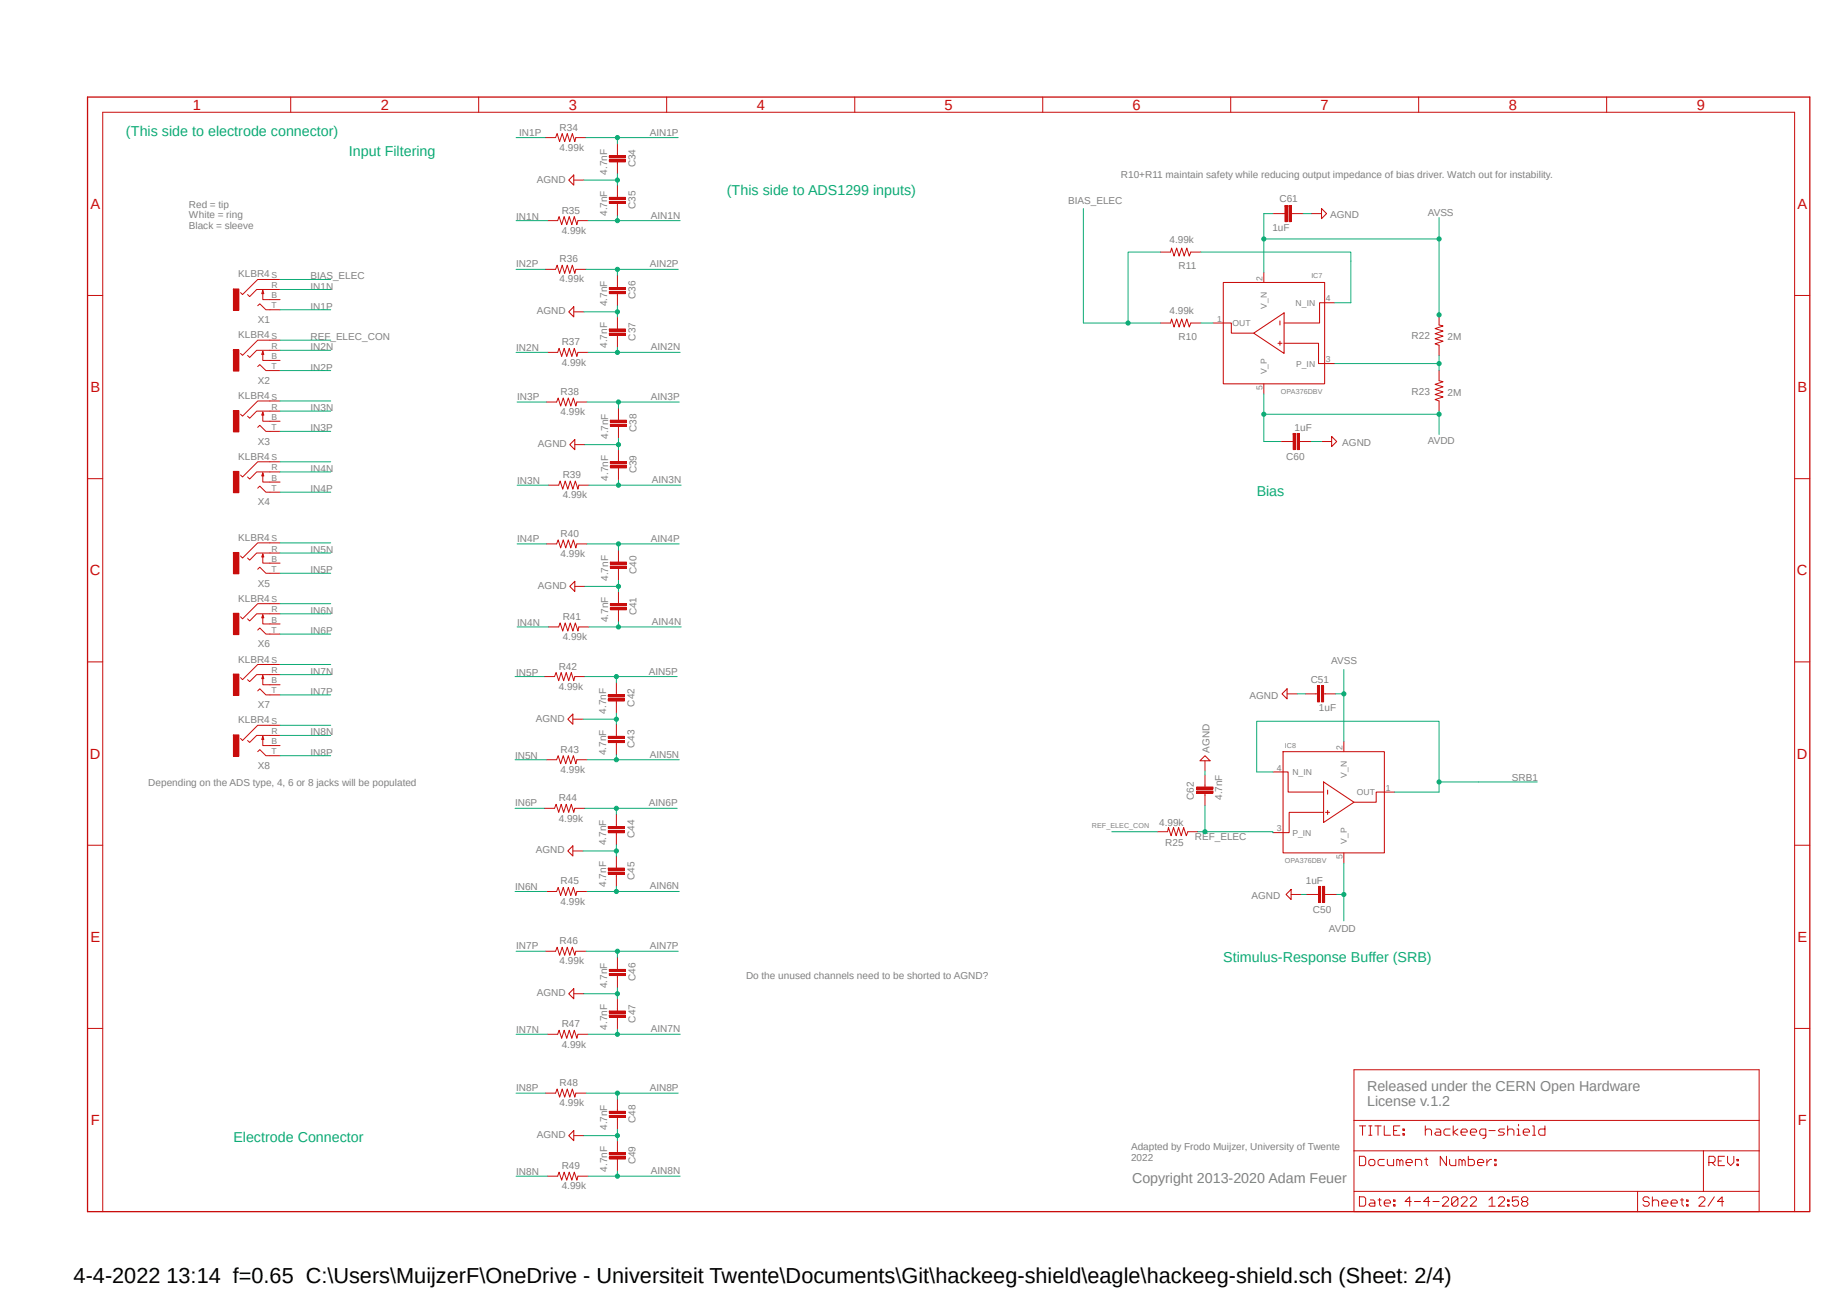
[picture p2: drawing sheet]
<svg xmlns="http://www.w3.org/2000/svg" width="297mm" height="210mm" viewBox="0 0 297 210" stroke-linecap="round" stroke-linejoin="round" font-family="sans-serif">
<defs><g id="words">
<text font-size="3.5" x="12" y="209">4-4-2022 13:14 f=0.65 C:\Users\MuijzerF\OneDrive - Universiteit Twente\Documents\Git\hackeeg-shield\eagle\hackeeg-shield.sch (Sheet: 2/4)</text>
<g font-size="2.4" fill="#c90d0c">
<text x="31.4" y="17.9">1</text>
<text x="62" y="17.9">2</text>
<text x="92.7" y="17.9">3</text>
<text x="123.3" y="17.9">4</text>
<text x="153.9" y="17.9">5</text>
<text x="184.5" y="17.9">6</text>
<text x="215.2" y="17.9">7</text>
<text x="245.8" y="17.9">8</text>
<text x="276.5" y="17.9">9</text>
<text x="14.7" y="34.1">A</text>
<text x="292.9" y="34.1">A</text>
<text x="14.7" y="63.9">B</text>
<text x="292.9" y="63.9">B</text>
<text x="14.6" y="93.7">C</text>
<text x="292.8" y="93.7">C</text>
<text x="14.6" y="123.6">D</text>
<text x="292.8" y="123.6">D</text>
<text x="14.7" y="153.5">E</text>
<text x="292.9" y="153.5">E</text>
<text x="14.8" y="183.3">F</text>
<text x="292.9" y="183.3">F</text>
</g>
<g font-size="2.3" fill="#0dab76">
<text x="20.5" y="22.1">(This side to electrode connector)</text>
<text x="56.9" y="25.4">Input Filtering</text>
<text x="118.4" y="31.8">(This side to ADS1299 inputs)</text>
<text x="204.8" y="80.8">Bias</text>
<text x="199.3" y="156.8">Stimulus-Response Buffer (SRB)</text>
<text x="38" y="186">Electrode Connector</text>
</g>
<g font-size="2.3" fill="#808080">
<text x="222.8" y="177.7">Released under the CERN Open Hardware</text>
<text x="222.8" y="180.2">License v.1.2</text>
<text x="184.5" y="192.8">Copyright 2013-2020 Adam Feuer</text>
</g>
<g font-size="1.6" fill="#808080">
<text x="84.6" y="22.1">IN1P</text>
<text x="91.2" y="21.3">R34</text>
<text x="105.9" y="22.1">AIN1P</text>
<text x="87.5" y="29.8">AGND</text>
<text x="91.2" y="24.6">4.99k</text>
<text x="99" y="28.4" transform="rotate(-90 99 28.4)">4.7nF</text>
<text x="103.6" y="27.3" transform="rotate(-90 103.6 27.3)">C34</text>
<text x="182.6" y="29">R10+R11 maintain safety while reducing output impedance of bias driver. Watch out for instability.</text>
<text x="30.8" y="33.8">Red = tip</text>
<text x="30.8" y="35.5">White = ring</text>
<text x="84.1" y="35.8">IN1N</text>
<text x="91.5" y="34.8">R35</text>
<text x="99" y="35.2" transform="rotate(-90 99 35.2)">4.7nF</text>
<text x="103.6" y="34.1" transform="rotate(-90 103.6 34.1)">C35</text>
<text x="106" y="35.6">AIN1N</text>
<text x="174.1" y="33.3">BIAS_ELEC</text>
<text x="208.5" y="33">C61</text>
<text x="216.7" y="35.5">AGND</text>
<text x="232.7" y="35.1">AVSS</text>
<text x="30.8" y="37.3">Black = sleeve</text>
<text x="91.5" y="38.1">4.99k</text>
<text x="190.6" y="39.6">4.99k</text>
<text x="207.3" y="37.6">1uF</text>
<text x="38.8" y="45.2">KLBR4</text>
<text x="50.6" y="47.2">IN1N</text>
<text x="50.6" y="45.5">BIAS_ELEC</text>
<text x="84.1" y="43.5">IN2P</text>
<text x="91.2" y="46">4.99k</text>
<text x="91.2" y="42.7">R36</text>
<text x="105.9" y="43.5">AIN2P</text>
<text x="192" y="43.9">R11</text>
<text x="42" y="52.6">X1</text>
<text x="50.6" y="50.5">IN1P</text>
<text x="87.5" y="51.2">AGND</text>
<text x="99" y="49.9" transform="rotate(-90 99 49.9)">4.7nF</text>
<text x="103.6" y="48.7" transform="rotate(-90 103.6 48.7)">C36</text>
<text x="190.6" y="51.1">4.99k</text>
<text x="38.8" y="55.1">KLBR4</text>
<text x="50.6" y="57.1">IN2N</text>
<text x="50.6" y="55.4">REF_ELEC_CON</text>
<text x="84.1" y="57.2">IN2N</text>
<text x="91.5" y="59.5">4.99k</text>
<text x="91.5" y="56.3">R37</text>
<text x="99" y="56.7" transform="rotate(-90 99 56.7)">4.7nF</text>
<text x="103.6" y="55.5" transform="rotate(-90 103.6 55.5)">C37</text>
<text x="106" y="57.1">AIN2N</text>
<text x="192" y="55.4">R10</text>
<text x="230" y="55.3">R22</text>
<text x="235.9" y="55.4">2M</text>
<text x="38.8" y="65">KLBR4</text>
<text x="42" y="62.5">X2</text>
<text x="50.6" y="60.4">IN2P</text>
<text x="84.3" y="65.2">IN3P</text>
<text x="91.4" y="64.3">R38</text>
<text x="106" y="65.2">AIN3P</text>
<text x="230" y="64.3">R23</text>
<text x="235.9" y="64.5">2M</text>
<text x="50.6" y="70.3">IN3P</text>
<text x="50.6" y="67">IN3N</text>
<text x="91.4" y="67.6">4.99k</text>
<text x="99.1" y="71.5" transform="rotate(-90 99.1 71.5)">4.7nF</text>
<text x="103.7" y="70.4" transform="rotate(-90 103.7 70.4)">C38</text>
<text x="210.9" y="70.3">1uF</text>
<text x="38.8" y="74.9">KLBR4</text>
<text x="42" y="72.4">X3</text>
<text x="50.6" y="76.9">IN4N</text>
<text x="87.6" y="72.8">AGND</text>
<text x="91.7" y="77.9">R39</text>
<text x="103.7" y="77.1" transform="rotate(-90 103.7 77.1)">C39</text>
<text x="209.6" y="74.9">C60</text>
<text x="218.7" y="72.7">AGND</text>
<text x="232.7" y="72.3">AVDD</text>
<text x="42" y="82.3">X4</text>
<text x="50.6" y="80.2">IN4P</text>
<text x="84.3" y="78.9">IN3N</text>
<text x="91.7" y="81.2">4.99k</text>
<text x="99.1" y="78.3" transform="rotate(-90 99.1 78.3)">4.7nF</text>
<text x="106.2" y="78.7">AIN3N</text>
<text x="38.8" y="88.1">KLBR4</text>
<text x="84.3" y="88.3">IN4P</text>
<text x="91.4" y="87.5">R40</text>
<text x="106" y="88.3">AIN4P</text>
<text x="42" y="95.5">X5</text>
<text x="50.6" y="93.4">IN5P</text>
<text x="50.6" y="90.1">IN5N</text>
<text x="87.6" y="95.9">AGND</text>
<text x="91.4" y="90.7">4.99k</text>
<text x="99.1" y="94.6" transform="rotate(-90 99.1 94.6)">4.7nF</text>
<text x="103.7" y="93.5" transform="rotate(-90 103.7 93.5)">C40</text>
<text x="38.8" y="98">KLBR4</text>
<text x="50.6" y="100">IN6N</text>
<text x="84.3" y="102">IN4N</text>
<text x="91.7" y="101">R41</text>
<text x="99.1" y="101.4" transform="rotate(-90 99.1 101.4)">4.7nF</text>
<text x="103.7" y="100.2" transform="rotate(-90 103.7 100.2)">C41</text>
<text x="106.2" y="101.8">AIN4N</text>
<text x="38.8" y="107.9">KLBR4</text>
<text x="42" y="105.5">X6</text>
<text x="50.6" y="103.3">IN6P</text>
<text x="91.7" y="104.3">4.99k</text>
<text x="50.6" y="113.2">IN7P</text>
<text x="50.6" y="109.9">IN7N</text>
<text x="84.1" y="110.1">IN5P</text>
<text x="91" y="112.4">4.99k</text>
<text x="91" y="109.1">R42</text>
<text x="105.7" y="109.9">AIN5P</text>
<text x="203.6" y="113.8">AGND</text>
<text x="213.6" y="111.2">C51</text>
<text x="216.9" y="108.1">AVSS</text>
<text x="38.8" y="117.8">KLBR4</text>
<text x="42" y="115.4">X7</text>
<text x="50.6" y="119.8">IN8N</text>
<text x="87.3" y="117.6">AGND</text>
<text x="98.8" y="116.2" transform="rotate(-90 98.8 116.2)">4.7nF</text>
<text x="103.4" y="115.1" transform="rotate(-90 103.4 115.1)">C42</text>
<text x="214.9" y="115.8">1uF</text>
<text x="42" y="125.3">X8</text>
<text x="50.6" y="123.1">IN8P</text>
<text x="83.9" y="123.6">IN5N</text>
<text x="91.4" y="125.9">4.99k</text>
<text x="91.4" y="122.6">R43</text>
<text x="98.8" y="123" transform="rotate(-90 98.8 123)">4.7nF</text>
<text x="103.4" y="121.9" transform="rotate(-90 103.4 121.9)">C43</text>
<text x="105.9" y="123.4">AIN5N</text>
<text x="197.1" y="122.6" transform="rotate(-90 197.1 122.6)">AGND</text>
<text x="24.2" y="128.1">Depending on the ADS type, 4, 6 or 8 jacks will be populated</text>
<text x="83.9" y="131.4">IN6P</text>
<text x="91" y="130.5">R44</text>
<text x="105.7" y="131.4">AIN6P</text>
<text x="194.5" y="130.3" transform="rotate(-90 194.5 130.3)">C62</text>
<text x="199.2" y="130.3" transform="rotate(-90 199.2 130.3)">4.7nF</text>
<text x="246.4" y="127.2">SRB1</text>
<text x="91" y="133.8">4.99k</text>
<text x="98.8" y="137.7" transform="rotate(-90 98.8 137.7)">4.7nF</text>
<text x="103.4" y="136.5" transform="rotate(-90 103.4 136.5)">C44</text>
<text x="188.9" y="134.5">4.99k</text>
<text x="189.9" y="137.8">R25</text>
<text x="194.7" y="136.8">REF_ELEC</text>
<text x="87.3" y="139">AGND</text>
<text x="103.4" y="143.3" transform="rotate(-90 103.4 143.3)">C45</text>
<text x="83.9" y="145.1">IN6N</text>
<text x="91.4" y="147.4">4.99k</text>
<text x="91.4" y="144.1">R45</text>
<text x="98.8" y="144.5" transform="rotate(-90 98.8 144.5)">4.7nF</text>
<text x="105.9" y="144.9">AIN6N</text>
<text x="203.9" y="146.5">AGND</text>
<text x="212.8" y="144.1">1uF</text>
<text x="213.9" y="148.7">C50</text>
<text x="84.1" y="154.6">IN7P</text>
<text x="91.2" y="153.8">R46</text>
<text x="105.9" y="154.6">AIN7P</text>
<text x="216.5" y="151.8">AVDD</text>
<text x="91.2" y="157.1">4.99k</text>
<text x="99" y="161" transform="rotate(-90 99 161)">4.7nF</text>
<text x="103.6" y="159.8" transform="rotate(-90 103.6 159.8)">C46</text>
<text x="121.6" y="159.4">Do the unused channels need to be shorted to AGND?</text>
<text x="87.5" y="162.3">AGND</text>
<text x="91.5" y="167.4">R47</text>
<text x="99" y="167.7" transform="rotate(-90 99 167.7)">4.7nF</text>
<text x="103.6" y="166.6" transform="rotate(-90 103.6 166.6)">C47</text>
<text x="84.1" y="168.3">IN7N</text>
<text x="91.5" y="170.6">4.99k</text>
<text x="106" y="168.2">AIN7N</text>
<text x="84.1" y="177.7">IN8P</text>
<text x="91.2" y="176.9">R48</text>
<text x="105.9" y="177.7">AIN8P</text>
<text x="87.5" y="185.4">AGND</text>
<text x="91.2" y="180.2">4.99k</text>
<text x="99" y="184.1" transform="rotate(-90 99 184.1)">4.7nF</text>
<text x="103.6" y="182.9" transform="rotate(-90 103.6 182.9)">C48</text>
<text x="84.1" y="191.4">IN8N</text>
<text x="91.5" y="190.5">R49</text>
<text x="99" y="190.9" transform="rotate(-90 99 190.9)">4.7nF</text>
<text x="103.6" y="189.7" transform="rotate(-90 103.6 189.7)">C49</text>
<text x="106" y="191.3">AIN8N</text>
<text x="184.3" y="187.4">Adapted by Frodo Muijzer, University of Twente</text>
<text x="184.3" y="189.1">2022</text>
<text x="91.5" y="193.7">4.99k</text>
</g>
<g font-size="1.4" fill="#808080">
<text x="44.2" y="45.3">S</text>
<text x="44.2" y="46.9">R</text>
<text x="205.7" y="45.8" transform="rotate(-90 205.7 45.8)">2</text>
<text x="44.2" y="50.2">T</text>
<text x="44.2" y="48.6">B</text>
<text x="198.3" y="52.4">1</text>
<text x="200.8" y="53.1">OUT</text>
<text x="206.4" y="50.3" transform="rotate(-90 206.4 50.3)">V_N</text>
<text x="211.1" y="49.8">N_IN</text>
<text x="216" y="49.1">4</text>
<text x="44.2" y="55.2">S</text>
<text x="44.2" y="56.9">R</text>
<text x="44.2" y="58.5">B</text>
<text x="211.2" y="59.7">P_IN</text>
<text x="216" y="59">3</text>
<text x="44.2" y="60.1">T</text>
<text x="44.2" y="65.1">S</text>
<text x="205.7" y="63.5" transform="rotate(-90 205.7 63.5)">5</text>
<text x="206.4" y="61" transform="rotate(-90 206.4 61)">V_P</text>
<text x="44.2" y="70">T</text>
<text x="44.2" y="66.7">R</text>
<text x="44.2" y="68.4">B</text>
<text x="44.2" y="75">S</text>
<text x="44.2" y="76.6">R</text>
<text x="44.2" y="79.9">T</text>
<text x="44.2" y="78.3">B</text>
<text x="44.2" y="88.2">S</text>
<text x="44.2" y="89.9">R</text>
<text x="44.2" y="93.2">T</text>
<text x="44.2" y="91.5">B</text>
<text x="44.2" y="98.1">S</text>
<text x="44.2" y="99.8">R</text>
<text x="44.2" y="101.4">B</text>
<text x="44.2" y="103.1">T</text>
<text x="44.2" y="108">S</text>
<text x="44.2" y="113">T</text>
<text x="44.2" y="109.7">R</text>
<text x="44.2" y="111.3">B</text>
<text x="44.2" y="117.9">S</text>
<text x="44.2" y="119.6">R</text>
<text x="44.2" y="122.9">T</text>
<text x="44.2" y="121.2">B</text>
<text x="208" y="125.5">4</text>
<text x="218.7" y="122.2" transform="rotate(-90 218.7 122.2)">2</text>
<text x="210.6" y="126.2">N_IN</text>
<text x="219.5" y="126.7" transform="rotate(-90 219.5 126.7)">V_N</text>
<text x="221.1" y="129.5">OUT</text>
<text x="225.8" y="128.8">1</text>
<text x="208" y="135.4">3</text>
<text x="210.6" y="136.1">P_IN</text>
<text x="219.5" y="137.4" transform="rotate(-90 219.5 137.4)">V_P</text>
<text x="218.7" y="140" transform="rotate(-90 218.7 140)">5</text>
</g>
<g font-size="1.2" fill="#808080">
<text x="213.7" y="45.4">IC7</text>
<text x="208.7" y="64.2">OPA376DBV</text>
<text x="209.4" y="121.8">IC8</text>
<text x="177.9" y="134.8">REF_ELEC_CON</text>
<text x="209.4" y="140.6">OPA376DBV</text>
</g>
</g></defs>
<path d="M13.9 15.6l281.2 182.1M295.1 15.6l-281.2 182.1" fill="none" stroke="#fff" stroke-width=".16"/>
<path d="M14.3 15.8h280.6v181.6h-280.6z" fill="none" stroke="#c90d0c" stroke-width=".21"/>
<g fill="none" stroke="#c90d0c" stroke-width=".16">
<path d="M47.4 15.8v2.5M78 15.8v2.5M108.6 15.8v2.5M139.3 15.8v2.5M169.9 15.8v2.5M200.5 15.8v2.5M231.2 15.8v2.5M261.8 15.8v2.5M88.9 22.4h1.6l.3-.6 .4 1.3 .4-1.3 .4 1.3 .4-1.3 .4 1.3 .5-1.3 .4 1.3 .1-.7h1.7M89.2 35.9h1.7l.2-.6 .4 1.3 .4-1.3 .4 1.3 .4-1.3 .5 1.3 .4-1.3 .4 1.3 .2-.7h1.6M93.5 29.3h1.6M99.3 26h2.6v.4h-2.6z"/>
<path d="M99.3 26h.1M99.3 25.4h2.6v.3h-2.6zM99.3 25.4h.1M99.3 32.8h2.6v.3h-2.6zM99.3 32.8h.1M99.3 32.2h2.6v.3h-2.6zM99.3 32.2h.1M100.6 23.4v2M100.6 26.4v1.9M100.6 30.2v2M100.6 33.1v2M207.4 34.8h2"/>
<path d="M209.4 33.5h.3v2.6h-.3zM209.4 33.5h.1M210 33.5h.4v2.6h-.4zM210 33.5h.1M212.4 34.8h-2M213.7 34.8h1.6M14.3 48.1h2.4M88.9 43.9h1.6l.3-.7 .4 1.3 .4-1.3 .4 1.3 .4-1.3 .4 1.3 .5-1.3 .4 1.3 .1-.6h1.7M89.2 57.4h1.7l.2-.7 .4 1.4 .4-1.4 .4 1.4 .4-1.4 .5 1.4 .4-1.4 .4 1.4 .2-.7h1.6M93.5 50.8h1.6M99.3 47.5h2.6v.3h-2.6zM99.3 47.5h.1"/>
<path d="M99.3 46.8h2.6v.4h-2.6zM99.3 46.8h.1M99.3 54.3h2.6v.3h-2.6zM99.3 54.3h.1M99.3 53.6h2.6v.3h-2.6zM99.3 53.6h.1M100.6 44.9v1.9M100.6 51.6v2M100.6 54.6v2M100.6 47.8v2M197.7 52.6h1.6M205.9 44.4v1.6"/>
<path d="M215.8 59.2h1.7M215.8 49.3h1.7M234.5 51.3v1.6l.6 .2-1.3 .4 1.3 .4-1.3 .5 1.3 .4-1.3 .4 1.3 .4-1.3 .4 .7 .2v1.7M292.4 48.1h2.5M14.3 78h2.4M89 65.5h1.7l.2-.7 .5 1.3 .4-1.3 .4 1.3 .4-1.3 .4 1.3 .4-1.3 .4 1.3 .2-.6h1.6M89.4 79h1.6l.3-.6 .4 1.3 .4-1.3 .4 1.3 .4-1.3 .4 1.3 .4-1.3 .5 1.3 .1-.7h1.7M93.7 72.4h1.6M99.5 69.1h2.6v.3h-2.6zM99.5 69.1h.1M99.5 68.5h2.6v.3h-2.6zM99.5 68.5h.1"/>
<path d="M99.5 75.9h2.6v.3h-2.6zM99.5 75.9h.1M99.5 75.2h2.6v.4h-2.6zM99.5 75.2h.1M100.8 66.5v2M100.8 69.4v2M100.8 73.3v1.9M100.8 76.2v2M205.9 62.5v1.7M208.7 71.9h2M210.7 70.6h.3v2.6h-.3zM210.7 70.6h.1"/>
<path d="M211.4 70.6h.3v2.6h-.3zM211.4 70.6h.1M211.7 71.9h2M215.3 71.9h1.7M234.5 60.4v1.6l.6 .2-1.3 .4 1.3 .4-1.3 .4 1.3 .4-1.3 .5 1.3 .4-1.3 .4 .7 .2v1.7M292.4 78h2.5M42 92.7l.3-.3 1 1h.7M42.8 90.3v1.4h1.2M44 88.4h-2l-2.5 2.5-.3-.3M44 90.1h-2.2l-1.1 1.1-.4-.3M89 88.6h1.7l.2-.7 .5 1.4 .4-1.4 .4 1.4 .4-1.4 .4 1.4 .4-1.4 .4 1.4 .2-.7h1.6M93.7 95.5h1.6"/>
<path d="M99.5 92.2h2.6v.4h-2.6zM99.5 92.2h.1M99.5 91.6h2.6v.3h-2.6zM99.5 91.6h.1M99.5 99h2.6v.3h-2.6zM99.5 99h.1M99.5 98.3h2.6v.4h-2.6zM99.5 98.3h.1M100.8 89.6v2M100.8 92.6v2M100.8 96.4v1.9M100.8 99.3v2"/>
<path d="M14.3 107.8h2.4M88.7 110.2h1.7l.2-.6 .4 1.3 .4-1.3 .4 1.3 .5-1.3 .4 1.3 .4-1.3 .4 1.3 .2-.7h1.6M89.4 102.1h1.6l.3-.6 .4 1.3 .4-1.3 .4 1.3 .4-1.3 .4 1.3 .4-1.3 .5 1.3 .1-.7h1.7M93.3 117.2h1.7M99.1 113.9h2.6v.3h-2.6zM99.1 113.9h.1M99.1 113.2h2.6v.3h-2.6zM99.1 113.2h.1M99.1 120h2.6v.3h-2.6zM99.1 120h.1M100.4 114.2v2M100.4 111.2v2"/>
<path d="M100.4 118v2M209.7 113h1.7M212.7 113h2M214.7 111.7h.3v2.6h-.3zM214.7 111.7h.1M215.3 111.7h.4v2.6h-.4zM215.3 111.7h.1M217.6 113h-1.9M292.4 107.8h2.5M14.3 137.7h2.4M88.7 131.7h1.7l.2-.7 .4 1.3 .4-1.3 .4 1.3 .5-1.3 .4 1.3 .4-1.3 .4 1.3 .2-.6h1.6M89 123.8h1.7l.2-.7 .5 1.3 .4-1.3 .4 1.3 .4-1.3 .4 1.3 .4-1.3 .4 1.3 .2-.6h1.6"/>
<path d="M93.3 138.6h1.7M99.1 120.6h2.6v.4h-2.6zM99.1 120.6h.1M99.1 135.3h2.6v.4h-2.6zM99.1 135.3h.1M99.1 134.6h2.6v.4h-2.6zM99.1 134.6h.1M100.4 135.6v2M100.4 120.9v2M100.4 132.7v2M100.4 139.4v2M207.4 135.6h1.7"/>
<path d="M207.4 125.8h1.7M219 120.8v1.6M219 138.9v1.7M225.6 129h1.6M292.4 137.7h2.5M88.9 155h1.6l.3-.7 .4 1.3 .4-1.3 .4 1.3 .4-1.3 .4 1.3 .5-1.3 .4 1.3 .1-.6h1.7M89 145.2h1.7l.2-.6 .5 1.3 .4-1.3 .4 1.3 .4-1.3 .4 1.3 .4-1.3 .4 1.3 .2-.7h1.6M99.1 142.1h2.6v.3h-2.6zM99.1 142.1h.1M99.1 141.4h2.6v.4h-2.6zM99.1 141.4h.1M99.3 158.6h2.6v.3h-2.6z"/>
<path d="M99.3 158.6h.1M99.3 157.9h2.6v.4h-2.6zM99.3 157.9h.1M100.4 142.4v2M100.6 156v1.9M100.6 158.9v2M210.4 145.7h1.6M212.8 145.7h2M214.8 144.4h.4v2.6h-.4zM214.8 144.4h.1M215.5 144.4h.3v2.6h-.3zM215.5 144.4h.1"/>
<path d="M217.8 145.7h-2M14.3 167.5h2.4M88.9 178.1h1.6l.3-.7 .4 1.3 .4-1.3 .4 1.3 .4-1.3 .4 1.3 .5-1.3 .4 1.3 .1-.6h1.7M89.2 168.5h1.7l.2-.7 .4 1.3 .4-1.3 .4 1.3 .4-1.3 .5 1.3 .4-1.3 .4 1.3 .2-.6h1.6M93.5 161.9h1.6M99.3 165.4h2.6v.3h-2.6zM99.3 165.4h.1M99.3 164.7h2.6v.3h-2.6zM99.3 164.7h.1M100.6 162.7v2M100.6 165.7v2M100.6 179v2"/>
<path d="M292.4 167.5h2.5M89.2 191.6h1.7l.2-.7 .4 1.4 .4-1.4 .4 1.4 .4-1.4 .5 1.4 .4-1.4 .4 1.4 .2-.7h1.6M93.5 185h1.6M99.3 181.7h2.6v.3h-2.6zM99.3 181.7h.1M99.3 181h2.6v.4h-2.6zM99.3 181h.1M99.3 188.5h2.6v.3h-2.6zM99.3 188.5h.1M99.3 187.8h2.6v.3h-2.6zM99.3 187.8h.1M100.6 185.8v2"/>
<path d="M100.6 188.8v2M100.6 182v2M220.6 194.1v-19.8h66v19.8M220.6 182.5h66M220.6 187.5h66M221.5 195h.8l.2 .2v1l-.2 .3h-.8zM221.5 183.4h1M221.5 188.4h.8l.2 .2v1l-.2 .3h-.8zM222 183.4v1.5M223 183.4h.5M223 184.9h.5M223 189.1l.3-.2h.5l.2 .2v.5l-.2 .3h-.5l-.3-.3z"/>
<path d="M223.3 195.5h.5l.2 .2v.8h-.7l-.3-.3 .3-.2h.7M223.3 183.4v1.5M224 183.4h1M224.5 195.5h.5M224.5 183.4v1.5M224.8 195.2v1l.2 .3M225.5 196h1.1v-.3l-.3-.2h-.5l-.3 .2v.5l.3 .3h.5M225.5 183.4v1.5h1.1M225.5 188.9h-.7l-.3 .2v.5l.3 .3h.7M226.1 188.9v.7l.2 .3h.8v-1M227.1 195.5h.2v.2h-.2zM227.1 196.2h.2v.3h-.2z"/>
<path d="M227.1 184.2h.5M227.6 189.9v-1h.2l.3 .2v.8M228.1 183.4h-1v1.5h1M228.1 189.1l.2-.2 .3 .2v.8M228.6 183.9h.3v.3h-.3zM228.6 184.7h.3v.2h-.3zM229.1 189.4h1v-.3l-.2-.2h-.5l-.3 .2v.5l.3 .3h.5M230 195.7h-1.1l.8-.7v1.5M230.5 195.7h1M230.6 189.9v-1h.8l.2 .2v.8M232.1 188.9h.5M232.2 184.2l.3-.3h.5l.3 .3v.7"/>
<path d="M232.2 183.4v1.5M232.4 188.6v1l.2 .3M233 195.7h-1l.7-.7v1.5M233.5 195.7h1M234 183.9h.5l.3 .3v.7h-.8l-.2-.2 .2-.3h.8M235 195.2l.3-.2h.5l.2 .2v.3l-1 1h1M235.7 188.4v1.5l-1-1.5v1.5M236.2 188.9v.7l.2 .3h.8v-1M236.3 183.9h-.8l-.2 .3v.5l.2 .2h.8M236.8 183.4v1.5M237.5 183.9l-.7 .5 .7 .5M237.5 195.2l-1 1 .3 .3h.5l.2-.3v-1l-.2-.2h-.5l-.3 .2v1"/>
<path d="M237.7 189.9v-1h.3l.2 .2v.8M238.1 184.4h1v-.2l-.3-.3h-.5l-.2 .3v.5l.2 .2h.5M238.1 195.2l.2-.2h.5l.3 .2v.3l-1 1h1M238.2 189.1l.3-.2 .2 .2v.8M239.2 188.4v1.5h.8l.2-.3v-.5l-.2-.2h-.8M239.6 195.2l.2-.2h.5l.3 .2v.3l-1 1h1M239.6 184.4h1v-.2l-.3-.3h-.5l-.2 .3v.5l.2 .2h.5M240.7 189.4h1.1v-.3l-.3-.2h-.5l-.3 .2v.5l.3 .3h.5M242.1 184.9h-.7l-.3-.2v-.5l.3-.3h.7v1.3l-.2 .2h-.3M242.3 188.9v1M242.6 184.2h1M242.6 195.5l.5-.5v1.5"/>
<path d="M242.6 196.5h1M243 188.9h-.2l-.5 .5M243.5 189.6h.3v.3h-.3zM243.5 188.9h.3v.2h-.3zM244.1 195.2l.3-.2h.5l.2 .2v.3l-1 1h1M245.1 183.9h-.7l-.3 .3 .3 .2h.5l.2 .3-.2 .2h-.8M245.7 184.2l.2-.3h.5l.3 .3v.7M245.7 183.4v1.5M245.7 195.5h.2v.2h-.2zM245.7 196.2h.2v.3h-.2zM247.2 183.9h.2v1M247.2 184.9h.5"/>
<path d="M247.4 195h-1v.7l.5-.2h.3l.2 .2v.5l-.2 .3h-.5l-.3-.3M247.4 183.2v.2M247.9 195.2l.3-.2h.5l.2 .2v.3l-.2 .2 .2 .3v.2l-.2 .3h-.5l-.3-.3v-.2l.3-.3-.3-.2zM248.2 195.7h.5M248.2 184.4h1v-.2l-.2-.3h-.5l-.3 .3v.5l.3 .2h.5M249.7 183.4h.3v1.5M249.7 184.9h.5M251.7 183.4v1.5h-.7l-.3-.2v-.5l.3-.3h.7M266.8 194.1v3.3M266.8 194.1h10.8M268.7 195.2l-.2-.2h-.5l-.3 .2v.3l.3 .2h.5l.2 .3v.2l-.2 .3h-.5l-.3-.3M269.2 195.7l.3-.2h.5l.3 .2v.8"/>
<path d="M269.2 195v1.5M270.8 196h1v-.3l-.3-.2h-.5l-.2 .2v.5l.2 .3h.5M272.3 196h1v-.3l-.3-.2h-.5l-.2 .2v.5l.2 .3h.5M273.8 195.5h.5M274.1 195.2v1l.2 .3M274.8 195.5h.3v.2h-.3zM274.8 196.2h.3v.3h-.3zM276.8 195.2l.2-.2h.6l.2 .2v.3l-1 1h1M277.6 194.1h9v3.3h-66v-3.3h46.2M277.6 187.5v6.6M278.4 189.4h.8l.3-.3v-.5l-.3-.2h-.8v1.5M279 189.4l.5 .5"/>
<path d="M279.3 195l-1 1.5M280 189.1h.5M280.9 195.7h-1.1l.8-.7v1.5M281 188.4h-1v1.5h1M281.5 188.4v1l.5 .5 .5-.5v-1M283 188.9h.3v.2h-.3zM283 189.6h.3v.3h-.3zM292.4 197.4v-179.1h-275.7v179.1"/>
</g>
<g fill="none" stroke="#c90d0c" stroke-width=".34">
<path d="M99.3 26.2h2.6M99.3 25.5h2.6M99.3 33h2.6M99.3 32.3h2.6M209.5 33.5v2.6M210.2 33.5v2.6M99.3 47.7h2.6M99.3 47h2.6M99.3 54.4h2.6M99.3 53.8h2.6M99.5 69.3h2.6M99.5 68.6h2.6"/>
<path d="M99.5 76.1h2.6M99.5 75.4h2.6M210.9 70.6v2.6M211.5 70.6v2.6M99.5 92.4h2.6M99.5 91.7h2.6M99.5 99.2h2.6M99.5 98.5h2.6M99.1 114h2.6M99.1 113.4h2.6M214.8 111.7v2.6M215.5 111.7v2.6"/>
<path d="M99.1 120.8h2.6M99.1 120.1h2.6M99.1 135.5h2.6M99.1 134.8h2.6M99.1 142.2h2.6M99.1 141.6h2.6M99.3 158.7h2.6M99.3 158.1h2.6M215 144.4v2.6M215.7 144.4v2.6M99.3 165.5h2.6M99.3 164.9h2.6"/>
<path d="M99.3 181.9h2.6M99.3 181.2h2.6M99.3 188.6h2.6M99.3 188h2.6"/>
</g>
<g fill="none" stroke="#c90d0c" stroke-width=".17">
<path d="M93.5 28.5v1.7l-.8-.9zM215.3 34l.9 .8-.9 .8zM93.5 50v1.6l-.8-.8zM199.3 46h16.5v16.5h-16.5zM199.3 52.6h1.3v1.7h3.7M204.3 54.3l4.9-3.3v6.6zM208.2 55.9h.7M208.6 52.3v.6M208.6 55.6v.6M209.2 55.9h5.6v3.3h1M215.8 49.3h-.8v3.3h-5.8M93.7 71.6v1.7l-.9-.9z"/>
<path d="M217 71.1l.8 .8-.8 .8zM42.8 90.3l.2 .4h-.4zM93.7 94.7v1.7l-.9-.9zM93.3 116.3v1.7l-.8-.8zM209.7 112.2v1.7l-.8-.9zM93.3 137.8v1.6l-.8-.8zM209.1 122.4h16.5v16.5h-16.5zM209.1 125.8h.8v3.2h5.8M215.7 132.3h-5.6v3.3h-1M215.7 127.4l4.9 3.3-4.9 3.3zM216 132.3h.6M216.3 128.7v.7"/>
<path d="M216.3 132v.7M225.6 129h-1.4v1.7h-3.6M210.4 144.9v1.6l-.9-.8zM93.5 161.1v1.6l-.8-.8zM93.5 184.2v1.6l-.8-.8z"/>
</g>
<path d="M38 90h.9v3.5h-.9z" fill="#c90d0c"/>
<path d="M42 49.8l.3-.3 1 1h.7M42.8 47.3v1.5h1.2M44 45.5h-2l-2.5 2.5-.3-.3M44 47.2h-2.2l-1.1 1.1-.4-.3M38 90h.9v3.5h-.9zM38 90h.1M44 88.4h1.6M44 93.4h1.6M44 90.1h1.6M44 91.7h1.6" fill="none" stroke="#c90d0c" stroke-width=".16"/>
<path d="M42.8 47.3l.2 .5h-.4z" fill="none" stroke="#c90d0c" stroke-width=".17"/>
<path d="M38 47.1h.9v3.4h-.9z" fill="#c90d0c"/>
<path d="M38 47.1h.9v3.4h-.9zM38 47.1h.1M42 59.7l.3-.3 1 1h.7M42.8 57.2v1.5h1.2M44 55.4h-2l-2.5 2.5-.3-.3M44 57.1h-2.2l-1.1 1.1-.4-.3M44 45.5h1.6M44 50.5h1.6M44 47.2h1.6M44 48.8h1.6" fill="none" stroke="#c90d0c" stroke-width=".16"/>
<path d="M42.8 57.2l.2 .5h-.4z" fill="none" stroke="#c90d0c" stroke-width=".17"/>
<path d="M38 57h.9v3.5h-.9z" fill="#c90d0c"/>
<path d="M38 57h.9v3.5h-.9zM38 57h.1M44 55.4h1.6M44 57.1h1.6M44 58.7h1.6M42 69.6l.3-.3 1 1h.7M42.8 67.1v1.5h1.2M44 65.3h-2l-2.5 2.5-.3-.3M44 67h-2.2l-1.1 1.1-.4-.3M44 60.4h1.6" fill="none" stroke="#c90d0c" stroke-width=".16"/>
<path d="M42.8 67.1l.2 .5h-.4z" fill="none" stroke="#c90d0c" stroke-width=".17"/>
<path d="M38 66.9h.9v3.5h-.9z" fill="#c90d0c"/>
<path d="M38 66.9h.9v3.5h-.9zM38 66.9h.1M42 79.5l.3-.3 1 1h.7M42.8 77v1.5h1.2M44 75.2h-2l-2.5 2.5-.3-.3M44 76.9h-2.2l-1.1 1.1-.4-.3M44 65.3h1.6M44 70.3h1.6M44 67h1.6M44 68.6h1.6" fill="none" stroke="#c90d0c" stroke-width=".16"/>
<path d="M42.8 77l.2 .5h-.4z" fill="none" stroke="#c90d0c" stroke-width=".17"/>
<path d="M38 76.8h.9v3.5h-.9z" fill="#c90d0c"/>
<path d="M38 76.8h.9v3.5h-.9zM38 76.8h.1M44 75.2h1.6M44 76.9h1.6M44 78.5h1.6M44 98.3h-2l-2.5 2.5-.3-.3M44 100h-2.2l-1.1 1.2-.4-.4M44 80.2h1.6M42 102.6l.3-.3 1 1h.7M42.8 100.2v1.4h1.2" fill="none" stroke="#c90d0c" stroke-width=".16"/>
<path d="M42.8 100.2l.2 .4h-.4z" fill="none" stroke="#c90d0c" stroke-width=".17"/>
<path d="M38 99.9h.9v3.5h-.9z" fill="#c90d0c"/>
<path d="M38 99.9h.9v3.5h-.9zM38 99.9h.1M44 98.3h1.6M44 100h1.6M42 112.5l.3-.3 1 1h.7M42.8 110.1v1.4h1.2M44 108.2h-2l-2.5 2.5-.3-.3M44 109.9h-2.2l-1.1 1.1-.4-.3M44 103.3h1.6M44 101.6h1.6" fill="none" stroke="#c90d0c" stroke-width=".16"/>
<path d="M42.8 110.1l.2 .5h-.4z" fill="none" stroke="#c90d0c" stroke-width=".17"/>
<path d="M38 109.8h.9v3.5h-.9z" fill="#c90d0c"/>
<path d="M38 109.8h.9v3.5h-.9zM38 109.8h.1M42.8 120v1.5h1.2M44 118.2h-2l-2.5 2.4-.3-.3M44 119.8h-2.2l-1.1 1.1-.4-.3M44 108.2h1.6M44 113.2h1.6M44 109.9h1.6M44 111.5h1.6M42 122.4l.3-.3 1 1h.7" fill="none" stroke="#c90d0c" stroke-width=".16"/>
<path d="M42.8 120l.2 .5h-.4z" fill="none" stroke="#c90d0c" stroke-width=".17"/>
<path d="M38 119.7h.9v3.5h-.9z" fill="#c90d0c"/>
<g fill="none" stroke="#c90d0c" stroke-width=".16">
<path d="M189.1 52.6h1.6l.2-.6 .4 1.3 .4-1.3 .4 1.3 .4-1.3 .5 1.3 .4-1.3 .4 1.3 .2-.7h1.7M189.1 41.1h1.6l.2-.7 .4 1.3 .4-1.3 .4 1.3 .4-1.3 .5 1.3 .4-1.3 .4 1.3 .2-.6h1.7M38 119.7h.9v3.5h-.9zM38 119.7h.1M44 118.2h1.6M44 119.8h1.6M44 123.1h1.6M44 121.5h1.6M188.6 135.5h1.6l.2-.7 .4 1.3 .4-1.3 .4 1.3 .4-1.3 .5 1.3 .4-1.3 .4 1.3 .2-.6h1.7M195 128.2h2.7v.3h-2.7zM195 128.2h.1M195 128.9h2.7v.3h-2.7z"/>
<path d="M195 128.9h.1M196.3 129.2v2M196.3 123.9v1.7M196.3 126.2v2"/>
</g>
<path d="M195 128.4h2.7M195 129h2.7" fill="none" stroke="#c90d0c" stroke-width=".34"/>
<path d="M196.3 123.1l.9 .8h-1.7z" fill="none" stroke="#c90d0c" stroke-width=".17"/>
<path d="M95.5 22.4h15M100.6 22.4v1" fill="none" stroke="#0dab76" stroke-width=".16"/>
<circle cx="100.6" cy="22.4" r=".34" fill="#0dab76"/>
<g fill="none" stroke="#0dab76" stroke-width=".16">
<path d="M100.6 35.9h10.2M100.6 35.1v.8h-4.8"/>
<circle cx="100.6" cy="22.4" r=".34"/>
</g>
<circle cx="100.6" cy="35.9" r=".34" fill="#0dab76"/>
<g fill="none" stroke="#0dab76" stroke-width=".16">
<path d="M95.1 29.3h5.5M100.6 28.3v1.9"/>
<circle cx="100.6" cy="35.9" r=".34"/>
</g>
<circle cx="100.6" cy="29.3" r=".34" fill="#0dab76"/>
<g fill="none" stroke="#0dab76" stroke-width=".16">
<path d="M95.1 50.8h5.5M100.6 49.8v1.8"/>
<circle cx="100.6" cy="29.3" r=".34"/>
</g>
<circle cx="100.6" cy="50.8" r=".34" fill="#0dab76"/>
<g fill="none" stroke="#0dab76" stroke-width=".16">
<path d="M95.3 72.4h5.5M100.8 71.4v1.9"/>
<circle cx="100.6" cy="50.8" r=".34"/>
</g>
<circle cx="100.8" cy="72.4" r=".34" fill="#0dab76"/>
<g fill="none" stroke="#0dab76" stroke-width=".16">
<path d="M95.3 95.5h5.5M100.8 94.6v1.8"/>
<circle cx="100.8" cy="72.4" r=".34"/>
</g>
<circle cx="100.8" cy="95.5" r=".34" fill="#0dab76"/>
<g fill="none" stroke="#0dab76" stroke-width=".16">
<path d="M95 117.2h5.4M100.4 116.2v1.8"/>
<circle cx="100.8" cy="95.5" r=".34"/>
</g>
<circle cx="100.4" cy="117.2" r=".34" fill="#0dab76"/>
<g fill="none" stroke="#0dab76" stroke-width=".16">
<path d="M95 138.6h5.4M100.4 137.6v1.8"/>
<circle cx="100.4" cy="117.2" r=".34"/>
</g>
<circle cx="100.4" cy="138.6" r=".34" fill="#0dab76"/>
<g fill="none" stroke="#0dab76" stroke-width=".16">
<path d="M95.1 161.9h5.5M100.6 160.9v1.8"/>
<circle cx="100.4" cy="138.6" r=".34"/>
</g>
<circle cx="100.6" cy="161.9" r=".34" fill="#0dab76"/>
<g fill="none" stroke="#0dab76" stroke-width=".16">
<path d="M95.1 185h5.5M100.6 184v1.8"/>
<circle cx="100.6" cy="161.9" r=".34"/>
</g>
<circle cx="100.6" cy="185" r=".34" fill="#0dab76"/>
<g fill="none" stroke="#0dab76" stroke-width=".16">
<path d="M84.1 35.9h5.1M84.1 22.4h4.8M212.4 34.8h1.3M45.6 47.2h8.3M45.6 57.1h8.3M45.6 50.5h8.3M84.1 57.4h5.1M95.6 65.5h15.1M100.8 65.5v1M213.7 71.9h1.6M211.4 113h1.3M196.3 125.6v.6"/>
<path d="M212 145.7h.8"/>
<circle cx="100.6" cy="185" r=".34"/>
</g>
<circle cx="100.8" cy="65.5" r=".34" fill="#0dab76"/>
<g fill="none" stroke="#0dab76" stroke-width=".16">
<path d="M100.8 79h10.2M100.8 78.2v.8h-4.8"/>
<circle cx="100.8" cy="65.5" r=".34"/>
</g>
<circle cx="100.8" cy="79" r=".34" fill="#0dab76"/>
<g fill="none" stroke="#0dab76" stroke-width=".16">
<path d="M45.6 70.3h8.3M84.3 65.5h4.7M110.7 88.6h-9.9v1"/>
<circle cx="100.8" cy="79" r=".34"/>
</g>
<circle cx="100.8" cy="88.6" r=".34" fill="#0dab76"/>
<g fill="none" stroke="#0dab76" stroke-width=".16">
<path d="M95.6 88.6h5.2M100.8 102.1h10.2M100.8 101.3v.8h-4.8"/>
<circle cx="100.8" cy="88.6" r=".34"/>
</g>
<circle cx="100.8" cy="102.1" r=".34" fill="#0dab76"/>
<g fill="none" stroke="#0dab76" stroke-width=".16">
<path d="M45.6 76.9h8.3M45.6 80.2h8.3M45.6 93.4h8.3M84.3 88.6h4.7M83.9 110.2h4.8M84.3 102.1h5.1M95.3 110.2h15M100.4 110.2v1"/>
<circle cx="100.8" cy="102.1" r=".34"/>
</g>
<circle cx="100.4" cy="110.2" r=".34" fill="#0dab76"/>
<g fill="none" stroke="#0dab76" stroke-width=".16">
<path d="M45.6 90.1h8.3M83.9 123.8h5.1M110.3 131.7h-9.9v1"/>
<circle cx="100.4" cy="110.2" r=".34"/>
</g>
<circle cx="100.4" cy="131.7" r=".34" fill="#0dab76"/>
<g fill="none" stroke="#0dab76" stroke-width=".16">
<path d="M95.3 131.7h5.1M100.4 145.2h10.3M100.4 144.4v.8h-4.8"/>
<circle cx="100.4" cy="131.7" r=".34"/>
</g>
<circle cx="100.4" cy="145.2" r=".34" fill="#0dab76"/>
<g fill="none" stroke="#0dab76" stroke-width=".16">
<path d="M95.5 155h15M100.6 155v1"/>
<circle cx="100.4" cy="145.2" r=".34"/>
</g>
<circle cx="100.6" cy="155" r=".34" fill="#0dab76"/>
<g fill="none" stroke="#0dab76" stroke-width=".16">
<path d="M100.6 168.5h10.2M100.6 167.7v.8h-4.8"/>
<circle cx="100.6" cy="155" r=".34"/>
</g>
<circle cx="100.6" cy="168.5" r=".34" fill="#0dab76"/>
<g fill="none" stroke="#0dab76" stroke-width=".16">
<path d="M110.5 178.1h-9.9v.9"/>
<circle cx="100.6" cy="168.5" r=".34"/>
</g>
<circle cx="100.6" cy="178.1" r=".34" fill="#0dab76"/>
<g fill="none" stroke="#0dab76" stroke-width=".16">
<path d="M95.5 178.1h5.1M100.6 191.6h10.2M100.6 190.8v.8h-4.8"/>
<circle cx="100.6" cy="178.1" r=".34"/>
</g>
<circle cx="100.6" cy="191.6" r=".34" fill="#0dab76"/>
<g fill="none" stroke="#0dab76" stroke-width=".16">
<path d="M234.5 67v.5h-28.6v4.4h2.8M234.5 67.5v3.3M45.6 100h8.3M45.6 119.8h8.3M45.6 103.3h8.3M45.6 113.2h8.3M45.6 109.9h8.3M45.6 123.1h8.3M83.9 131.7h4.8M83.9 145.2h5.1M84.1 155h4.8M84.1 178.1h4.8"/>
<path d="M84.1 168.5h5.1M84.1 191.6h5.1"/>
<circle cx="100.6" cy="191.6" r=".34"/>
</g>
<circle cx="234.5" cy="67.5" r=".34" fill="#0dab76"/>
<g fill="none" stroke="#0dab76" stroke-width=".16">
<path d="M205.9 64.2v3.3"/>
<circle cx="234.5" cy="67.5" r=".34"/>
</g>
<circle cx="205.9" cy="67.5" r=".34" fill="#0dab76"/>
<g fill="none" stroke="#0dab76" stroke-width=".16">
<path d="M217.8 145.7h1.2M219 140.6v9.4"/>
<circle cx="205.9" cy="67.5" r=".34"/>
</g>
<circle cx="219" cy="145.7" r=".34" fill="#0dab76"/>
<g fill="none" stroke="#0dab76" stroke-width=".16">
<path d="M100.6 43.9v1"/>
<circle cx="219" cy="145.7" r=".34"/>
</g>
<circle cx="100.6" cy="43.9" r=".34" fill="#0dab76"/>
<g fill="none" stroke="#0dab76" stroke-width=".16">
<path d="M95.5 43.9h15M100.4 123.8h10.3M100.4 122.9v.9h-4.8"/>
<circle cx="100.6" cy="43.9" r=".34"/>
</g>
<circle cx="100.4" cy="123.8" r=".34" fill="#0dab76"/>
<g fill="none" stroke="#0dab76" stroke-width=".16">
<path d="M100.6 57.4h10.2M100.6 56.6v.8h-4.8"/>
<circle cx="100.4" cy="123.8" r=".34"/>
</g>
<circle cx="100.6" cy="57.4" r=".34" fill="#0dab76"/>
<g fill="none" stroke="#0dab76" stroke-width=".16">
<path d="M207.4 125.8h-2.6v-8.3h29.7v11.5h-7.3M234.5 127.4h16"/>
<circle cx="100.6" cy="57.4" r=".34"/>
</g>
<circle cx="234.5" cy="127.4" r=".34" fill="#0dab76"/>
<g fill="none" stroke="#0dab76" stroke-width=".16">
<path d="M217.5 59.2h17M234.5 57.9v2.5"/>
<circle cx="234.5" cy="127.4" r=".34"/>
</g>
<circle cx="234.5" cy="59.2" r=".34" fill="#0dab76"/>
<g fill="none" stroke="#0dab76" stroke-width=".16">
<path d="M176.5 34v18.6h12.6M189.1 41.1h-5.3v11.5"/>
<circle cx="234.5" cy="59.2" r=".34"/>
</g>
<circle cx="183.8" cy="52.6" r=".34" fill="#0dab76"/>
<g fill="none" stroke="#0dab76" stroke-width=".16">
<path d="M205.9 38.9h28.6v12.6M207.4 34.8h-1.5v9.6M45.6 45.5h8.3M84.1 43.9h4.8M45.6 60.4h8.3M45.6 67h8.3M84.3 79h5.1"/>
<circle cx="183.8" cy="52.6" r=".34"/>
</g>
<circle cx="205.9" cy="38.9" r=".34" fill="#0dab76"/>
<g fill="none" stroke="#0dab76" stroke-width=".16">
<path d="M234.5 35.5v3.4"/>
<circle cx="205.9" cy="38.9" r=".34"/>
</g>
<circle cx="234.5" cy="38.9" r=".34" fill="#0dab76"/>
<circle cx="234.5" cy="38.9" r=".34" fill="none" stroke="#0dab76" stroke-width=".16"/>
<circle cx="234.5" cy="51.3" r=".34" fill="#0dab76"/>
<g fill="none" stroke="#0dab76" stroke-width=".16">
<path d="M217.6 113h1.4M219 109.1v11.7"/>
<circle cx="234.5" cy="51.3" r=".34"/>
</g>
<circle cx="219" cy="113" r=".34" fill="#0dab76"/>
<g fill="none" stroke="#0dab76" stroke-width=".16">
<path d="M195.7 41.1h24.4v8.2h-2.6M195.7 52.6h2M45.6 65.3h8.3M45.6 75.2h8.3M45.6 88.4h8.3M45.6 98.3h8.3M45.6 108.2h8.3M45.6 118.2h8.3M195.2 135.5h8.3M196.3 131.2v4.3"/>
<circle cx="219" cy="113" r=".34"/>
</g>
<circle cx="196.3" cy="135.5" r=".34" fill="#0dab76"/>
<g fill="none" stroke="#0dab76" stroke-width=".16">
<path d="M45.6 55.4h8.3M181.2 135.5h7.4M203.5 135.5h3.9v.1"/>
<circle cx="196.3" cy="135.5" r=".34"/>
</g>
<use href="#words"/>
</svg>
